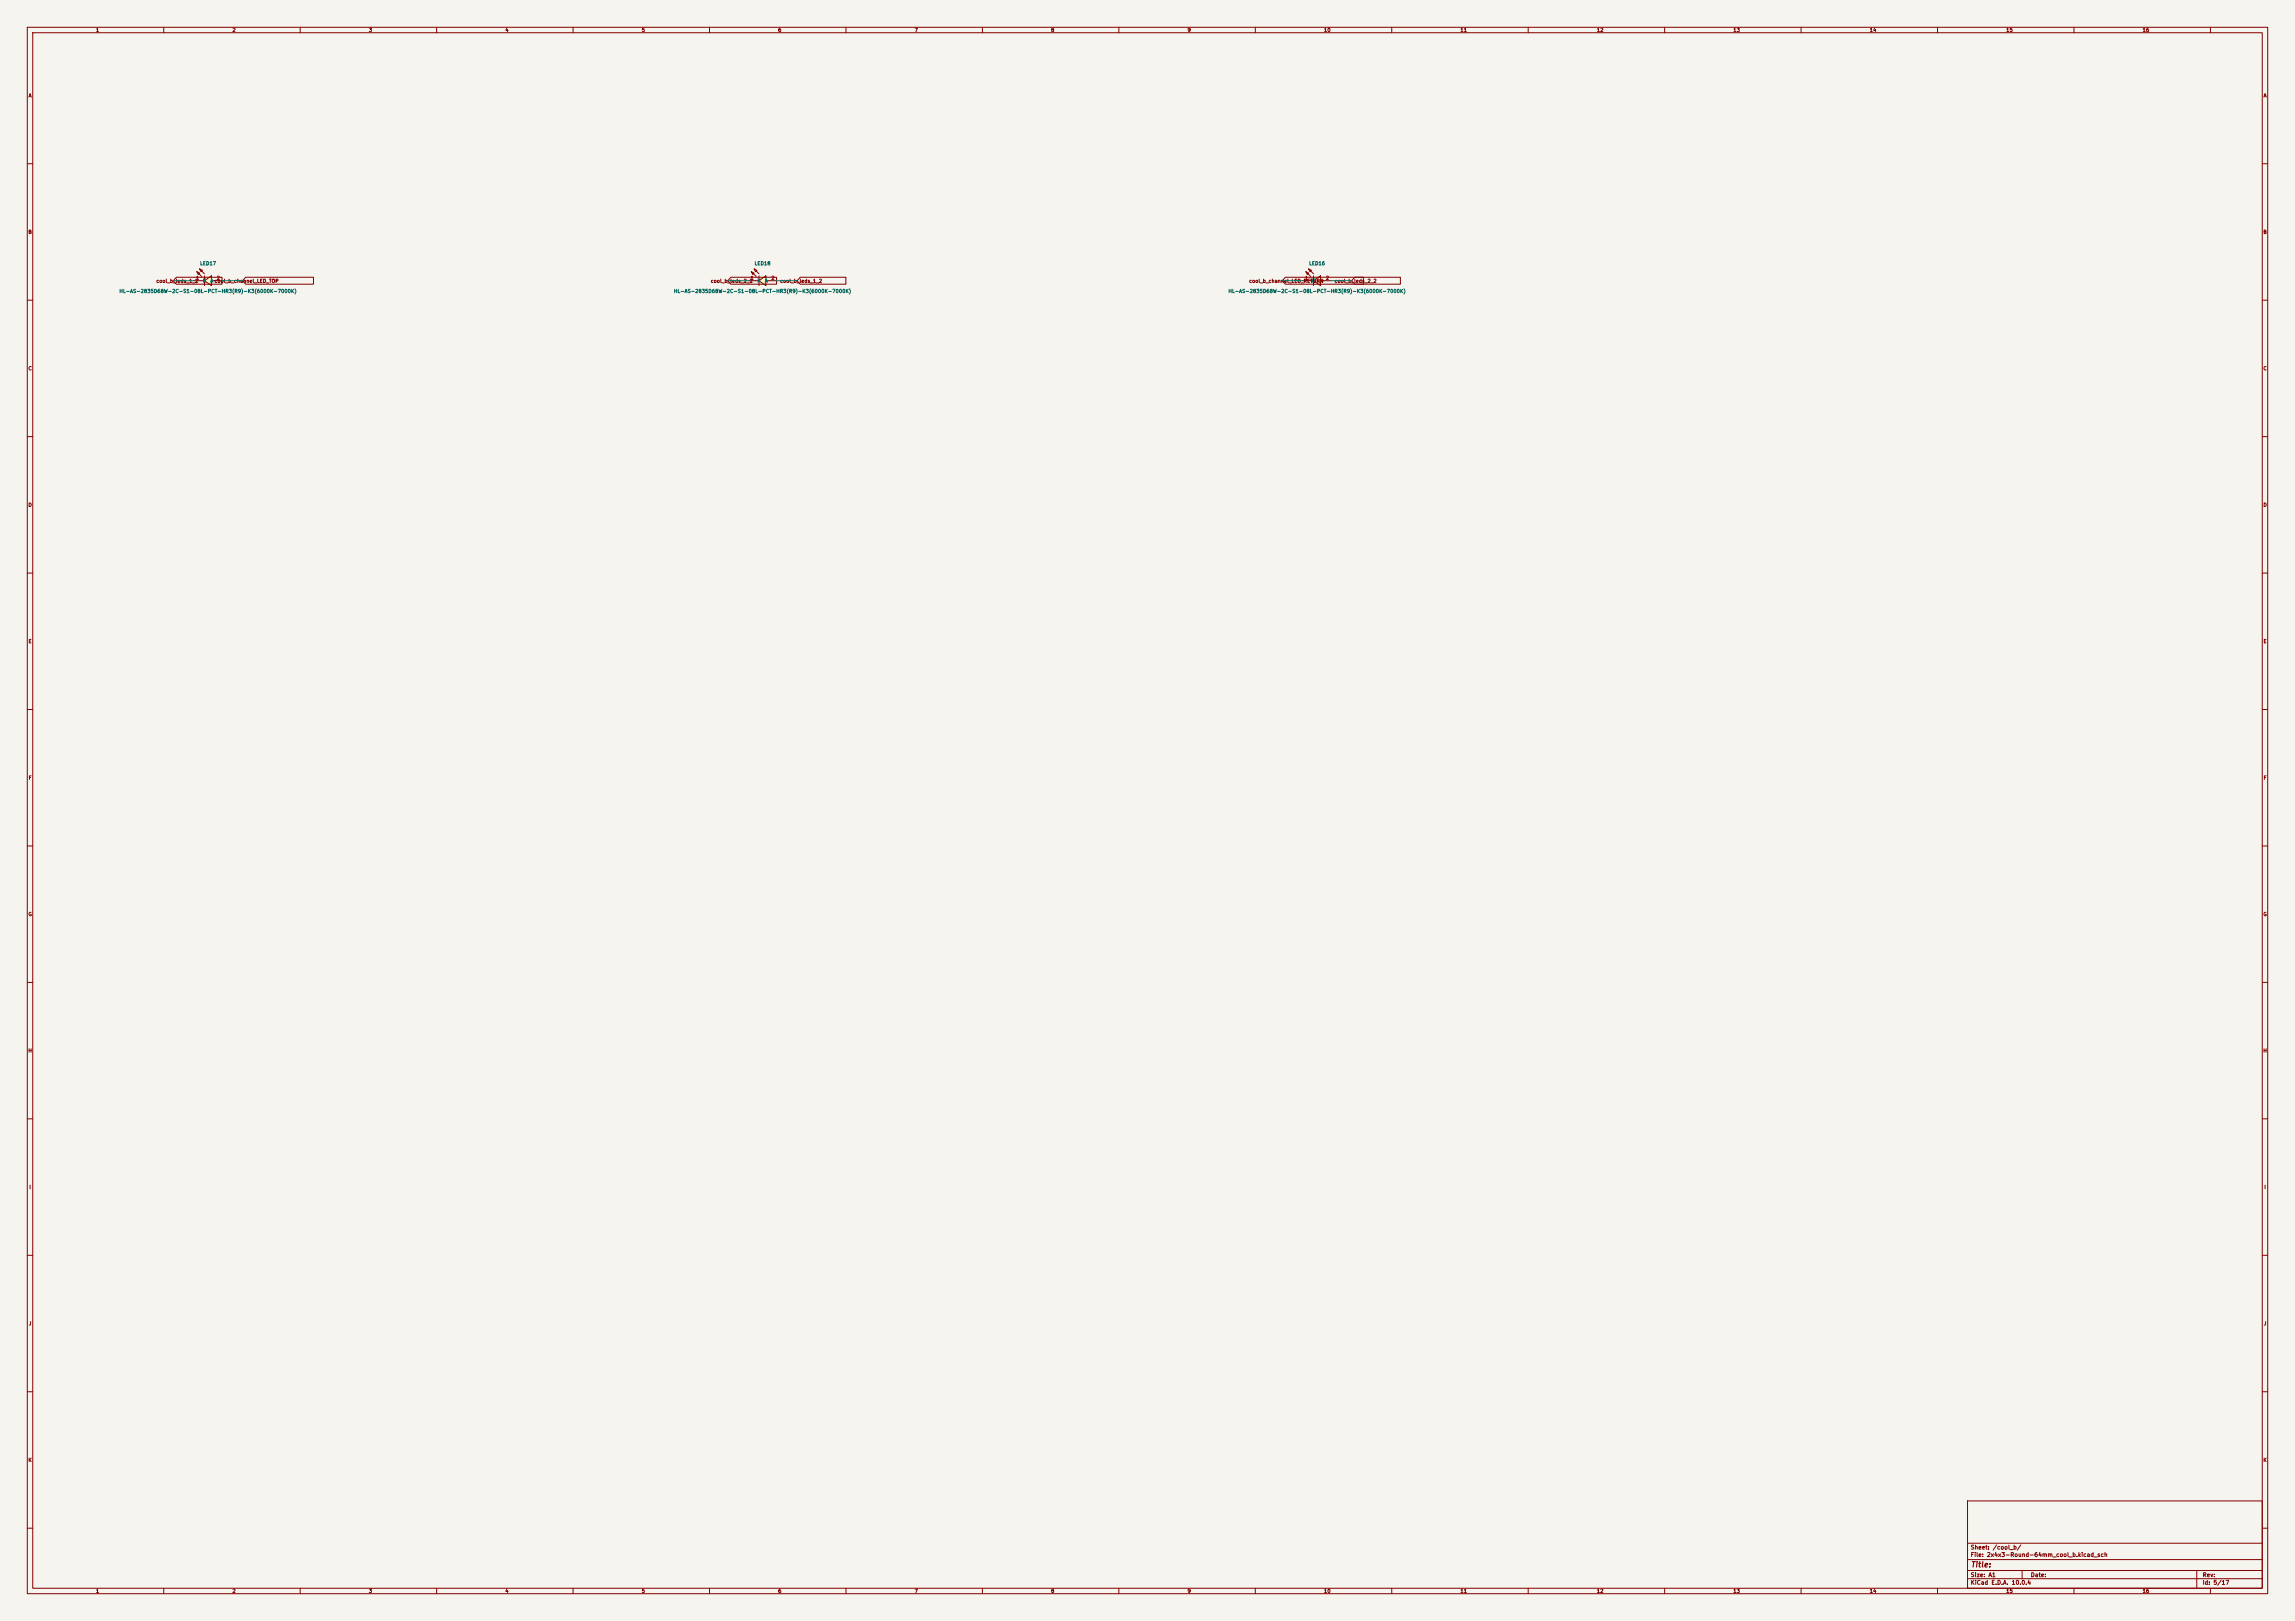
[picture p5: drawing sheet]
<svg xmlns="http://www.w3.org/2000/svg" width="841mm" height="594mm" viewBox="0 0 841 594" stroke-linecap="round" stroke-linejoin="round" font-family="sans-serif">
<defs><g id="words">
<text font-size="2" fill="#840000" x="722" y="574.8">Title:</text>
<g font-size="1.5" fill="#840000">
<text x="722" y="568.2">Sheet: /cool_b/</text>
<text x="722" y="570.9">File: 2x4x3-Round-64mm_cool_b.kicad_sch</text>
<text x="722" y="581.1">KiCad E.D.A. 10.0.4</text>
<text x="722" y="578.3">Size: A1</text>
<text x="744" y="578.3">Date:</text>
<text x="807" y="578.3">Rev:</text>
<text x="807" y="581.1">Id: 5/17</text>
</g>
<g font-size="1.3" fill="#840000">
<text x="35" y="12">1</text>
<text x="85" y="12">2</text>
<text x="135" y="12">3</text>
<text x="185" y="12">4</text>
<text x="235" y="12">5</text>
<text x="285" y="12">6</text>
<text x="335" y="12">7</text>
<text x="385" y="12">8</text>
<text x="435" y="12">9</text>
<text x="485" y="12">10</text>
<text x="535" y="12">11</text>
<text x="585" y="12">12</text>
<text x="635" y="12">13</text>
<text x="685" y="12">14</text>
<text x="735" y="12">15</text>
<text x="785" y="12">16</text>
<text x="10.3" y="36">A</text>
<text x="829.3" y="36">A</text>
<text x="10.3" y="86">B</text>
<text x="829.2" y="86">B</text>
<text x="57.1" y="103.9">cool_b_leds_1_2</text>
<text x="260.3" y="103.9">cool_b_leds_2_2</text>
<text x="285.7" y="103.9">cool_b_leds_1_2</text>
<text x="457.6" y="103.9">cool_b_channel_LED_RETURN</text>
<text x="488.9" y="103.9">cool_b_leds_2_2</text>
<text x="10.3" y="136">C</text>
<text x="829.2" y="136">C</text>
<text x="10.3" y="186">D</text>
<text x="829.2" y="186">D</text>
<text x="10.3" y="236">E</text>
<text x="829.3" y="236">E</text>
<text x="10.3" y="286">F</text>
<text x="829.3" y="286">F</text>
<text x="10.3" y="336">G</text>
<text x="829.2" y="336">G</text>
<text x="10.2" y="386">H</text>
<text x="829.2" y="386">H</text>
<text x="10.6" y="436">I</text>
<text x="829.6" y="436">I</text>
<text x="10.4" y="486">J</text>
<text x="829.4" y="486">J</text>
<text x="10.3" y="536">K</text>
<text x="829.2" y="536">K</text>
<text x="35" y="584">1</text>
<text x="85" y="584">2</text>
<text x="135" y="584">3</text>
<text x="185" y="584">4</text>
<text x="235" y="584">5</text>
<text x="285" y="584">6</text>
<text x="335" y="584">7</text>
<text x="385" y="584">8</text>
<text x="435" y="584">9</text>
<text x="485" y="584">10</text>
<text x="535" y="584">11</text>
<text x="585" y="584">12</text>
<text x="635" y="584">13</text>
<text x="685" y="584">14</text>
<text x="735" y="584">15</text>
<text x="785" y="584">16</text>
</g>
<g font-size="1.3" fill="#006464">
<text x="73.2" y="97.5">LED17</text>
<text x="276.4" y="97.5">LED18</text>
<text x="479.6" y="97.5">LED16</text>
<text x="43.6" y="107.7">HL-AS-2835D68W-2C-S1-08L-PCT-HR3(R9)-K3(6000K-7000K)</text>
<text x="74.2" y="103.8">K</text>
<text x="76.9" y="103.8">A cool_b_channel_LED_TOP</text>
<text x="246.8" y="107.7">HL-AS-2835D68W-2C-S1-08L-PCT-HR3(R9)-K3(6000K-7000K)</text>
<text x="277.4" y="103.8">K</text>
<text x="280.1" y="103.8">A</text>
<text x="450" y="107.7">HL-AS-2835D68W-2C-S1-08L-PCT-HR3(R9)-K3(6000K-7000K)</text>
<text x="480.6" y="103.8">K</text>
<text x="483.3" y="103.8">A</text>
</g>
<g font-size="1.3" fill="#a90000">
<text x="71.7" y="102.8">1</text>
<text x="79.3" y="102.8">2</text>
<text x="274.9" y="102.8">1</text>
<text x="282.5" y="102.8">2</text>
<text x="478.1" y="102.8">1</text>
<text x="485.7" y="102.8">2</text>
</g>
</g></defs>
<path d="M0 0h841v594h-841z" fill="#f5f4ef" stroke="#f5f4ef" stroke-width=".37"/>
<g fill="none" stroke="#840000" stroke-width=".37">
<path d="M10 10h821v574h-821zM12 12h817v570h-817zM60 10v2M110 10v2M160 10v2M210 10v2M260 10v2M310 10v2M360 10v2M410 10v2M460 10v2M510 10v2"/>
<path d="M560 10v2M610 10v2M660 10v2M710 10v2M760 10v2M810 10v2M10 60h2M829 60h2M10 110h2M829 110h2M10 160h2M829 160h2"/>
<path d="M10 210h2M829 210h2M10 260h2M829 260h2M10 310h2M829 310h2M10 360h2M829 360h2M10 410h2M829 410h2M10 460h2M829 460h2"/>
<path d="M10 510h2M829 510h2M10 560h2M721 550h108v32h-108zM829 560h2M721 578.5h108M721 575.5h108M721 571.5h108M721 565.5h108M741 575.5v3M805 575.5v6.5M60 582v2"/>
<path d="M110 582v2M160 582v2M210 582v2M260 582v2M310 582v2M360 582v2M410 582v2M460 582v2M510 582v2M560 582v2M610 582v2M660 582v2"/>
<path d="M710 582v2M760 582v2M810 582v2"/>
</g>
<g fill="#ffffc2">
<path d="M72.1 99.6l1 .5-.5 .5z"/>
<path d="M73.1 98.5l1.1 .6-.5 .5z"/>
<path d="M74.9 102.9l2.6-1.8v3.5z"/>
</g>
<path d="M72.1 99.6l1 .5-.5 .5zM73.1 98.5l1.1 .6-.5 .5zM73.9 99.3l1 1M71.1 102.9h3.8M72.9 100.3l1 1M74.9 102.9l2.6-1.8v3.5zM74.9 101.1v3.5M77.5 102.9h3.8" fill="none" stroke="#840000" stroke-width=".37"/>
<g fill="#ffffc2">
<path d="M275.3 99.6l1 .5-.5 .5z"/>
<path d="M276.3 98.5l1.1 .6-.5 .5z"/>
<path d="M278.1 102.9l2.6-1.8v3.5z"/>
</g>
<path d="M275.3 99.6l1 .5-.5 .5zM276.3 98.5l1.1 .6-.5 .5zM277.1 99.3l1 1M274.3 102.9h3.8M276.1 100.3l1 1M278.1 102.9l2.6-1.8v3.5zM278.1 101.1v3.5M280.7 102.9h3.8" fill="none" stroke="#840000" stroke-width=".37"/>
<g fill="#ffffc2">
<path d="M478.5 99.6l1.1 .5-.6 .5z"/>
<path d="M479.6 98.5l1 .6-.5 .5z"/>
<path d="M481.3 102.9l2.6-1.8v3.5z"/>
</g>
<g fill="none" stroke="#840000" stroke-width=".37">
<path d="M478.5 99.6l1.1 .5-.6 .5zM479.6 98.5l1 .6-.5 .5zM480.3 99.3l1 1M64.6 101.6h16.8v2.5h-16.8l-1.1-1.2zM90 101.6h24.9v2.5h-24.9l-1.1-1.2zM267.8 101.6h16.8v2.5h-16.8l-1.1-1.2zM293.2 101.6h16.8v2.5h-16.8l-1.1-1.2zM471 101.6h28.6v2.5h-28.6l-1.1-1.2zM477.5 102.9h3.8M479.3 100.3l1 1M481.3 102.9l2.6-1.8v3.5zM481.3 101.1v3.5"/>
<path d="M483.9 102.9h3.8M496.4 101.6h16.8v2.5h-16.8l-1.1-1.2z"/>
</g>
<path d="M63.5 102.9h7.6M81.3 102.9h7.6M266.7 102.9h7.6M284.5 102.9h7.6M469.9 102.9h7.6M487.7 102.9h7.6" fill="none" stroke="#009600" stroke-width=".37"/>
<use href="#words"/>
</svg>
